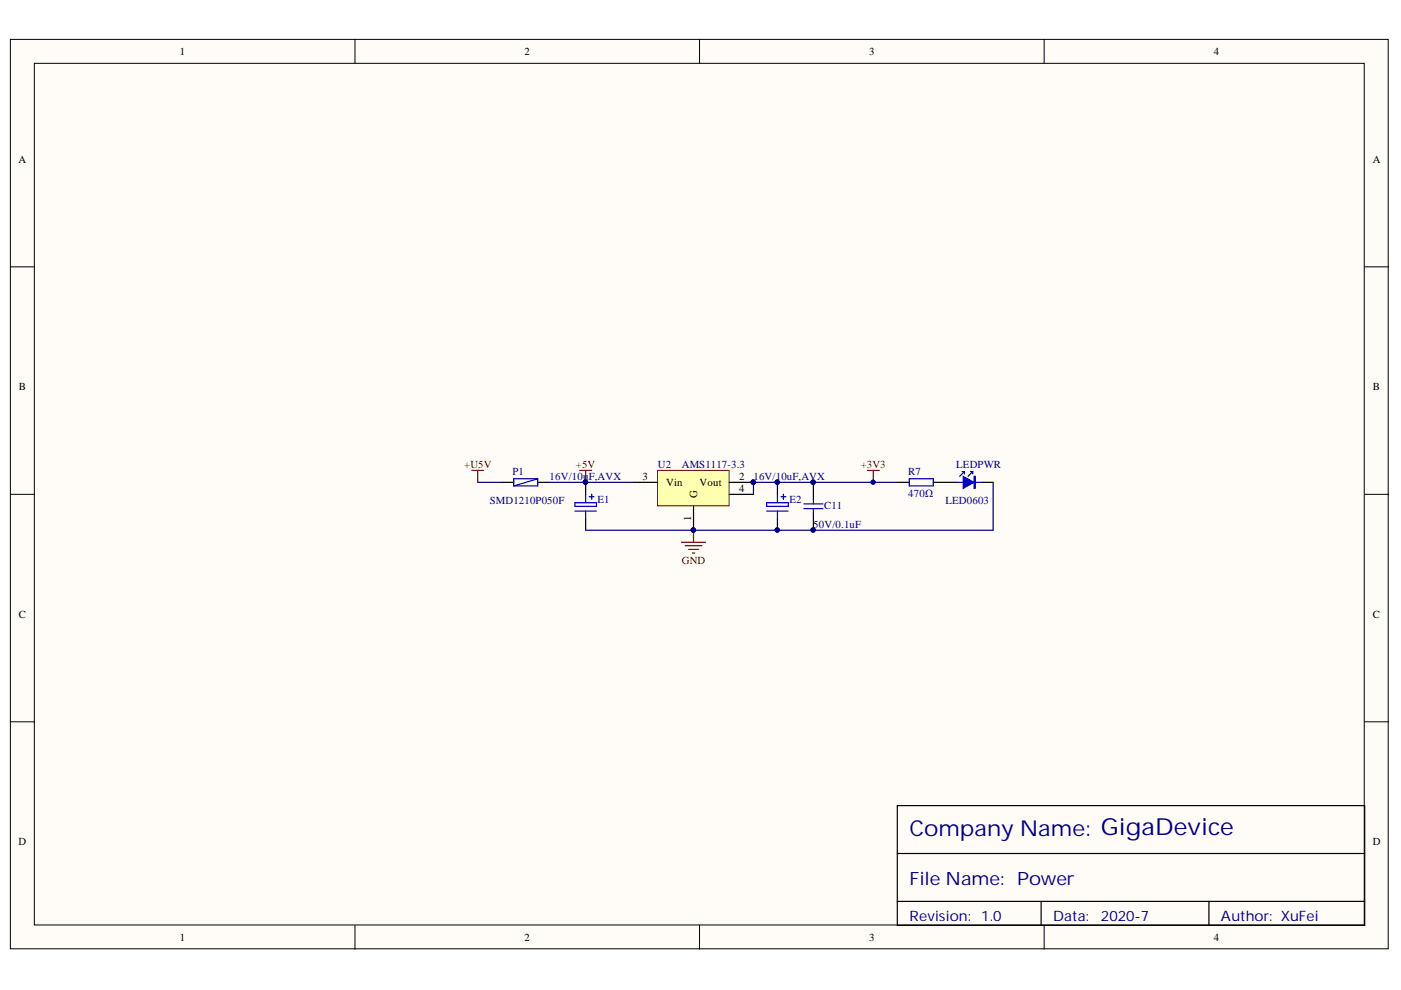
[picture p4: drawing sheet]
<svg xmlns="http://www.w3.org/2000/svg" width="297mm" height="210mm" viewBox="0 0 297 210" stroke-linecap="round" stroke-linejoin="round" font-family="sans-serif">
<defs><g id="words">
<text font-size="4.6" fill="#000080" x="192.8" y="177.2">Company Name: GigaDevice</text>
<text font-size="3.9" fill="#000080" x="192.8" y="187.6">File Name: Power</text>
<g font-size="3" fill="#000080">
<text x="192.8" y="195.4">Revision:</text>
<text x="208" y="195.4">1.0</text>
<text x="223.3" y="195.4">Data:</text>
<text x="233.4" y="195.4">2020-7</text>
<text x="258.9" y="195.4">Author: XuFei</text>
</g>
<g font-size="2.3">
<text x="38.1" y="11.7">1</text>
<text x="111.2" y="11.7">2</text>
<text x="184.3" y="11.7">3</text>
<text x="257.4" y="11.7">4</text>
<text x="3.9" y="34.5">A</text>
<text x="291.1" y="34.5">A</text>
<text x="4" y="82.7">B</text>
<text x="291.1" y="82.7">B</text>
<text x="136.2" y="101.7">3</text>
<text x="156.7" y="101.7">2</text>
<text x="141.2" y="103">Vin</text>
<text x="147.8" y="105.5" transform="rotate(-90 147.8 105.5)">G</text>
<text x="148.3" y="103">Vout</text>
<text x="156.7" y="104.4">4</text>
<text x="146.6" y="110.5" transform="rotate(-90 146.6 110.5)">1</text>
<text x="4" y="131">C</text>
<text x="291.1" y="131">C</text>
<text x="3.9" y="179.2">D</text>
<text x="291.1" y="179.2">D</text>
<text x="38.1" y="199.5">1</text>
<text x="111.2" y="199.5">2</text>
<text x="184.3" y="199.5">3</text>
<text x="257.4" y="199.5">4</text>
</g>
<g font-size="2.3" fill="#800000">
<text x="98.4" y="99.2">+U5V</text>
<text x="122.1" y="99.2">+5V</text>
<text x="182.5" y="99.2">+3V3</text>
<text x="144.5" y="119.6">GND</text>
</g>
<g font-size="2.3" fill="#000080">
<text x="108.7" y="100.7">P1</text>
<text x="116.5" y="101.7">16V/10u</text>
<text x="124.8" y="101.7">F,AVX</text>
<text x="139.5" y="99.2">U2</text>
<text x="144.5" y="99.2">AMS1117-3.3</text>
<text x="159.8" y="101.7">16V/10uF,AVX</text>
<text x="192.6" y="100.7">R7</text>
<text x="202.7" y="99.2">LEDPWR</text>
<text x="103.9" y="106.9">SMD1210P050F</text>
<text x="126.7" y="106.6">E1</text>
<text x="167.4" y="106.6">E2</text>
<text x="174.7" y="107.9">C11</text>
<text x="192.6" y="105.4">470Ω</text>
<text x="200.4" y="106.9">LED0603</text>
<text x="172.4" y="112">50V/0.1uF</text>
</g>
</g></defs>
<g fill="#fffcf8" stroke="#000" stroke-width=".21">
<path d="M2.2 8.4h292.1v192.8h-292.1z"/>
<path d="M7.3 13.4h281.9v182.7h-281.9z"/>
</g>
<path d="M75.3 8.4v5M148.3 8.4v5M221.4 8.4v5M2.2 56.6h5.1M289.3 56.6h5.1M2.2 104.8h5.1M289.3 104.8h5.1M2.2 153h5.1M289.3 153h5.1M75.3 196.2v5.1M148.3 196.2v5.1M221.4 196.2v5.1" fill="none" stroke="#000" stroke-width=".21"/>
<path d="M190.2 170.8h99.1v25.4h-99.1zM190.2 181h99.1M190.2 191.1h99.1M220.7 191.1v5.1M256.3 191.1v5.1" fill="none" stroke="#000" stroke-width=".25"/>
<path d="M139.4 99.7h15.2v7.5h-15.2z" fill="#ffffb0" stroke="#800000" stroke-width=".21"/>
<path d="M124.2 102.3v2.5M124.2 109.9v2.5M134.3 102.3h5.1M147 107.3v5.1M154.7 102.3h5M154.7 104.8h5M164.8 102.3v2.5M164.8 109.9v2.5M172.5 102.3v3.8M172.5 108.6v3.8M200.4 102.3h2.5M208 102.3h2.6" fill="none" stroke="#000" stroke-width=".25"/>
<g fill="#000080" stroke="#000080" stroke-width=".21">
<circle cx="147" cy="112.4" r=".46"/>
<circle cx="159.7" cy="102.2" r=".46"/>
<circle cx="124.1" cy="102.2" r=".46"/>
<circle cx="164.8" cy="102.2" r=".46"/>
<circle cx="164.8" cy="112.4" r=".46"/>
<circle cx="172.4" cy="112.4" r=".46"/>
<circle cx="172.4" cy="102.2" r=".47"/>
<circle cx="185.1" cy="102.2" r=".46"/>
</g>
<g fill="none" stroke="#00f" stroke-width=".25">
<path d="M121.9 106.6h4.6v.7h-4.6zM121.9 108.4h4.6M124.2 104.8v1.8M124.2 108.4v1.5M124.9 105.3h1.1M125.4 104.8v1M162.5 108.4h4.6M162.5 106.6h4.6v.7h-4.6zM164.8 104.8v1.8M164.8 108.4v1.5M165.6 105.3h1M166.1 104.8v1"/>
<path d="M170.4 106.8h4.1M170.4 107.9h4.1M172.5 106.1v.7M172.5 107.9v.7"/>
</g>
<path d="M183.9 99.7h2.5M185.2 99.7v2.6M144.5 115h5.1M145.3 115.7h3.5M146 116.5h2.1M146.8 117.2h.5M147 112.4v2.6" fill="none" stroke="#800000" stroke-width=".25"/>
<path d="M204.2 101l2.3 1.3-2.3 1.2z" fill="#00f"/>
<g fill="none" stroke="#00f" stroke-width=".25">
<path d="M204 100h.5M204.5 100l-1 1M204.5 100v.5M205.7 100h.6M206.3 100l-1.1 1M206.3 100v.5M114 101.5v1.5h-5.1M114 101.5h-5.1v1.5M114 101.5l-5.1 1.5M192.8 101.5h5.1v1.5h-5.1zM202.9 102.3h1.3M204.2 101l2.3 1.3-2.3 1.2z"/>
<path d="M206.5 101h.3v2.5h-.3zM206.6 101v2.5M206.8 102.3h1.2"/>
</g>
<path d="M106.4 102.3h2.5M114 102.3h2.5M190.2 102.3h2.6M197.9 102.3h2.5" fill="none" stroke="#000" stroke-width=".25"/>
<path d="M101.3 102.3h5.1M116.5 102.3h17.8M190.2 102.3h-30.5v2.5M210.6 102.3v10.1h-86.4" fill="none" stroke="#000080" stroke-width=".25"/>
<g fill="#000080" stroke="#000080" stroke-width=".21">
<circle cx="159.7" cy="102.2" r=".46"/>
<circle cx="124.1" cy="102.2" r=".46"/>
</g>
<path d="M100 99.7h2.6M101.3 99.7v2.6M122.9 99.7h2.5M124.2 99.7v2.6" fill="none" stroke="#800000" stroke-width=".25"/>
<use href="#words"/>
</svg>
